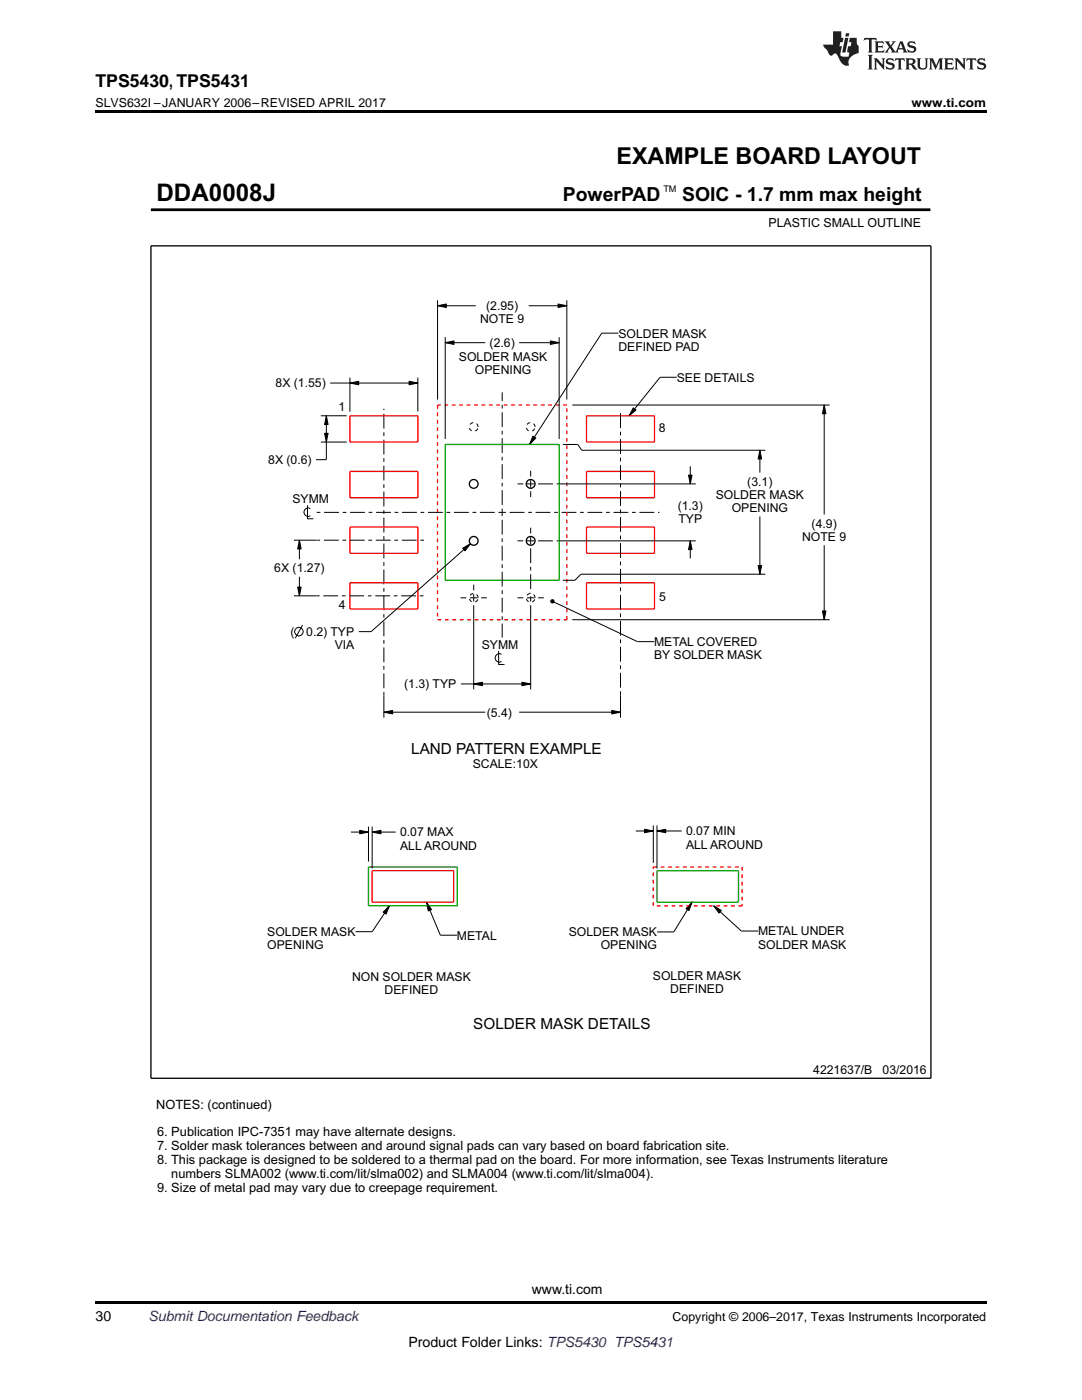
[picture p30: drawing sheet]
<svg xmlns="http://www.w3.org/2000/svg" width="216mm" height="279mm" viewBox="0 0 216 279" stroke-linecap="round" stroke-linejoin="round" font-family="sans-serif">
<defs><g id="words">
<text font-size="4.8" x="31.2" y="40.1">DDA0008J</text>
<text font-size="4.6" x="123" y="32.7">EXAMPLE BOARD LAYOUT</text>
<g font-size="3.9">
<text x="112.3" y="40.1">PowerPAD</text>
<text x="136.1" y="40.1">SOIC - 1.7 mm max height</text>
</g>
<text font-size="3.5" x="19" y="17.3">TPS5430, TPS5431</text>
<g font-size="3.1">
<text x="82" y="150.6">LAND PATTERN EXAMPLE</text>
<text x="94.4" y="205.3">SOLDER MASK DETAILS</text>
</g>
<g font-size="2.8">
<text x="19" y="263.6">30</text>
<text x="106.1" y="258.2">www.ti.com</text>
<text x="81.5" y="268.9">Product Folder Links: TPS5430 TPS5431</text>
</g>
<text font-size="2.8" fill="#0000c8" x="29.6" y="263.6">Submit Documentation Feedback</text>
<g font-size="2.6">
<text x="31.2" y="221.3">NOTES: (continued)</text>
<text x="31.3" y="226.8">6. Publication IPC-7351 may have alternate designs.</text>
<text x="31.3" y="229.6">7. Solder mask tolerances between and around signal pads can vary based on board fabrication site.</text>
<text x="31.3" y="232.3">8. This package is designed to be soldered to a thermal pad on the board. For more information, see Texas Instruments literature</text>
<text x="31.3" y="237.8">9. Size of metal pad may vary due to creepage requirement.</text>
<text x="34.2" y="235.1">numbers SLMA002 (www.ti.com/lit/slma002) and SLMA004 (www.ti.com/lit/slma004).</text>
</g>
<g font-size="2.5">
<text x="19" y="21.4">SLVS632I –JANUARY 2006–REVISED APRIL 2017</text>
<text x="181.9" y="21.4">www.ti.com</text>
<text x="153.3" y="45.4">PLASTIC SMALL OUTLINE</text>
<text x="134.2" y="263.6">Copyright © 2006–2017, Texas Instruments Incorporated</text>
</g>
<g font-size="2.4">
<text x="95.8" y="64.5">NOTE 9</text>
<text x="97" y="61.9">(2.95)</text>
<text x="97.7" y="69.3">(2.6)</text>
<text x="123.4" y="67.4">SOLDER MASK</text>
<text x="123.4" y="70">DEFINED PAD</text>
<text x="55" y="77.3">8X (1.55)</text>
<text x="91.6" y="72">SOLDER MASK</text>
<text x="94.8" y="74.6">OPENING</text>
<text x="135" y="76.2">SEE DETAILS</text>
<text x="67.6" y="82.1">1</text>
<text x="131.4" y="86.2">8</text>
<text x="53.5" y="92.6">8X (0.6)</text>
<text x="58.4" y="100.5">SYMM</text>
<text x="135.2" y="101.8">(1.3)</text>
<text x="142.8" y="99.6">SOLDER MASK</text>
<text x="149.1" y="96.9">(3.1)</text>
<text x="135.4" y="104.4">TYP</text>
<text x="146" y="102.2">OPENING</text>
<text x="160.1" y="107.9">NOTE 9</text>
<text x="161.9" y="105.3">(4.9)</text>
<text x="54.7" y="114.2">6X (1.27)</text>
<text x="67.6" y="121.5">4</text>
<text x="131.5" y="120">5</text>
<text x="58" y="126.9">(</text>
<text x="61.1" y="126.9">0.2) TYP</text>
<text x="66.8" y="129.6">VIA</text>
<text x="96.1" y="129.6">SYMM</text>
<text x="130.5" y="128.9">METAL COVERED</text>
<text x="130.5" y="131.6">BY SOLDER MASK</text>
<text x="80.7" y="137.4">(1.3) TYP</text>
<text x="97.1" y="143">(5.4)</text>
<text x="94.3" y="153.3">SCALE:10X</text>
<text x="79.8" y="166.9">0.07 MAX</text>
<text x="136.9" y="166.7">0.07 MIN</text>
<text x="79.8" y="169.6">ALL AROUND</text>
<text x="136.9" y="169.3">ALL AROUND</text>
<text x="53.3" y="186.8">SOLDER MASK</text>
<text x="53.3" y="189.4">OPENING</text>
<text x="91.2" y="187.5">METAL</text>
<text x="113.5" y="186.9">SOLDER MASK</text>
<text x="119.9" y="189.5">OPENING</text>
<text x="151.3" y="186.7">METAL UNDER</text>
<text x="151.3" y="189.3">SOLDER MASK</text>
<text x="70.2" y="195.8">NON SOLDER MASK</text>
<text x="130.3" y="195.6">SOLDER MASK</text>
<text x="76.7" y="198.4">DEFINED</text>
<text x="133.7" y="198.2">DEFINED</text>
<text x="162.3" y="214.3">4221637/B</text>
<text x="176.1" y="214.3">03/2016</text>
</g>
<text font-size="1.8" x="132.4" y="38.2">TM</text>
</g></defs>
<g fill="#000">
<path d="M19 22h177.8v.5h-177.8zM69.8 76.4l1.8-.3v.7zM81.6 76.1l1.8 .3-1.8 .4zM87.3 61l1.8-.3v.7zM88.8 68.4l1.8-.4v.7zM109.8 68l1.8 .4-1.8 .3zM111.4 60.7l1.7 .3-1.7 .4zM64.8 86.5h.7l-.4 1.7zM65.1 83l.4 1.7h-.7zM106.3 87l.6 .4-1.2 1.3zM126.4 81.4l.5 .4-1.4 1.2zM137.4 94.8h.7l-.4 1.8z"/>
<path d="M151.6 89.9l.4 1.7h-.7zM164.5 80.8l.3 1.8h-.7zM59.7 107.8l.4 1.8h-.7zM59.4 117.2h.7l-.4 1.7zM92.3 109.4l1.6-.9-1.1 1.4zM137.7 107.9l.4 1.8h-.7zM151.3 112.8h.7l-.4 1.8zM94.5 136.5l1.8-.4v.7zM104.1 136.1l1.8 .4-1.8 .3zM109.9 119.9l.3-.2h.2l.2 .3-.2 .3h-.2l-.3-.1zM164.1 121.9h.7l-.3 1.8zM76.6 142.1l1.7-.3v.7z"/>
<path d="M122.1 141.8l1.7 .3-1.7 .4zM71.8 165.7l1.7 .4-1.7 .3zM74.3 166.1l1.7-.4v.7zM128.6 165.5l1.8 .3-1.8 .4zM131.1 165.8l1.7-.3v.7zM76.4 182l1.3-1.2-.7 1.6zM85.1 180l1 1.5-.6 .3zM138.1 180l-.6 1.7-.6-.3zM142.4 180.8l1.5 .9-.4 .5zM19 259.7h177.8v.5h-177.8z"/>
</g>
<g fill="none" stroke="#000" stroke-width=".2">
<path d="M30.1 41.9h155.5M87.3 59.9v19.8M113.1 59.9v19.8M185.6 41.6v.5M65.9 76.4h17.5M69.8 76.4l1.8-.3v.7zM69.8 75.4v6.8M81.6 76.1l1.8 .3-1.8 .4zM83.4 75.4v6.7M87.3 61l1.8-.3v.7zM87.3 61h7.6M88.8 68.4l1.8-.4v.7z"/>
<path d="M88.8 67.3v20.3M88.8 68.4h8M103.6 68.4h8M105.5 61h7.6M109.8 68l1.8 .4-1.8 .3zM111.4 60.7l1.7 .3-1.7 .4zM111.6 67.3v20.3M123.4 66.5h-3.3l-14.4 22.2M135 75.3h-3.3l-6.2 7.7M64 88.2h5.2M64 83h5.2M64.8 86.5h.7l-.4 1.7z"/>
<path d="M65.1 83l.4 1.7h-.7zM65.1 83v8.7h-2M106.3 87l.6 .4-1.2 1.3zM111.6 96.6h27.2M112.3 88.7h3l.8 1.2h36.6M114.2 80.8h51.4M126.4 81.4l.5 .4-1.4 1.2zM137.4 94.8h.7l-.4 1.8zM137.7 93.1v3.5M151.6 89.9l.4 1.7h-.7zM151.6 89.9v4.4M164.5 80.8l.3 1.8h-.7z"/>
<path d="M164.5 80.8v21.9M58.6 118.9h4.6M58.6 107.8h4.6M59.4 117.2h.7l-.4 1.7zM59.7 107.8l.4 1.8h-.7zM59.7 107.8v3.8M59.7 115.1v3.8M61.4 100.8v2.7h1.1M61.9 101.5a.86 .86 0 0 0-1.3 .7 .86 .86 0 0 0 1.3 .7M92.3 109.4l1.6-.9-1.1 1.4zM93.9 108.5l-19.9 17.6h-2.4M109.9 119.9l.3-.2h.2l.2 .3-.2 .3h-.2l-.3-.1z"/>
<path d="M111.6 107.9h27.2M137.7 107.9l.4 1.8h-.7zM137.7 107.9v3.5M151.3 112.8h.7l-.4 1.8zM151.6 103.1v11.5M152.7 114.6h-36.8l-1.2 1.2h-2.4M164.5 108.8v14.9M60.4 124.7l-1.5 2.7M76.6 138.9v4.3M92 136.5h13.9M94.5 136.5l1.8-.4v.7zM94.5 123.7v13.9"/>
<path d="M99.5 129.9v2.7h1.2M100.1 130.6a.86 .86 0 0 0-1.3 .7 .86 .86 0 0 0 1.3 .7M104.1 136.1l1.8 .4-1.8 .3zM105.9 123.7v13.9M110.5 120.2l16.7 7.9h3.3M114.2 123.7h51.4M123.8 138.8v4.4M164.1 121.9h.7l-.3 1.8zM76.6 142.1l1.7-.3v.7zM76.6 142.1h20.2M103.6 142.1h20.2M122.1 141.8l1.7 .3-1.7 .4z"/>
<path d="M70 166.1h3.5M71.8 165.7l1.7 .4-1.7 .3zM73.5 165v6.9M74.3 166.1l1.7-.4v.7zM74.3 165v8.3M74.3 166.1h4.7M126.9 165.8h3.5M128.6 165.5l1.8 .3-1.8 .4zM130.4 164.7v7.5M131.1 165.8l1.7-.3v.7zM131.1 164.7v8.6M131.1 165.8h4.9"/>
<path d="M76.4 182l1.3-1.2-.7 1.6zM77.7 180.8l-3.4 5.1h-3.4M85.1 180l1 1.5-.6 .3zM85.1 180l2.8 6.6h3.3M138.1 180l-.6 1.7-.6-.3zM138.1 180l-3.7 6h-3.3M142.4 180.8l1.5 .9-.4 .5zM142.4 180.8l5.5 5h3.4"/>
<circle cx="59.6" cy="126.1" r=".86"/>
</g>
<g fill="none" stroke="#000" stroke-width=".26">
<path d="M30.1 49.1h155.7v166.1h-155.7z"/>
<circle cx="94.5" cy="96.6" r=".87"/>
<circle cx="105.9" cy="96.6" r=".87"/>
<circle cx="94.5" cy="107.9" r=".87"/>
<circle cx="105.9" cy="107.9" r=".87"/>
</g>
<path d="M30.1 41.9h155.5" fill="none" stroke="#000" stroke-width=".55"/>
<path d="M69.8 83h13.6v5.2h-13.6zM69.8 94.1h13.6v5.2h-13.6zM117 94.1h13.6v5.2h-13.6zM117 83h13.6v5.2h-13.6zM69.8 105.2h13.6v5.2h-13.6zM69.8 116.3h13.6v5.2h-13.6zM117 116.3h13.6v5.2h-13.6zM117 105.2h13.6v5.2h-13.6zM74.3 173.8h16.2v6.2h-16.2z" fill="none" stroke="#f00" stroke-width=".26"/>
<g fill="none" stroke="#000" stroke-width=".2" stroke-dasharray=".7 .7 3 .7" stroke-linecap="butt">
<path d="M105.9 96.6v2.6M105.9 96.6v-2.7M105.9 96.6h-2.6M105.9 96.6h5.7M84.5 118.9h-21.3M84.6 107.8h-21.3M94.5 119.3h-2.6M94.5 119.3h2.6M94.5 119.3v4.4M94.5 119.3v-2.6M100.2 102.3v24.9M100.2 102.3v-24"/>
<path d="M100.2 102.3h-37.1M100.2 102.3h31.4M105.9 119.3h-2.6M105.9 119.3h2.6M105.9 107.9h-2.6M105.9 107.9h5.7M105.9 107.9v10.5M105.9 119.3v4.3M105.9 119.3v-.3M105.9 107.9v-2.6M76.6 138.8v-57.2M123.8 138.7v-57"/>
</g>
<path d="M87.3 80.8v42.9M113.1 80.8h-25.8M87.3 123.7h25.8M113.1 123.7v-42.9M130.4 173h17.7M148.1 173v7.8M130.4 180.8v-7.8M148.1 180.8h-17.7" fill="none" stroke="#f00" stroke-width=".26" stroke-dasharray=".7 .7" stroke-linecap="butt"/>
<path d="M88.8 88.7h22.8v27.1h-22.8zM73.5 173h17.8v7.8h-17.8zM131.1 173.8h16.3v6.2h-16.3z" fill="none" stroke="#00a600" stroke-width=".26"/>
<g fill="none" stroke="#000" stroke-width=".2" stroke-dasharray=".7 .7" stroke-linecap="butt">
<circle cx="94.5" cy="85.2" r=".87"/>
<circle cx="105.9" cy="85.2" r=".87"/>
<circle cx="94.5" cy="119.3" r=".87"/>
<circle cx="105.9" cy="119.3" r=".87"/>
</g>
<g fill="#231f20">
<path d="M172.5 7.6l-.1 .5 .4-.2h.6v.1v2.1l-.2 .4h.9l-.2-.4v-2.1l.1-.1h.5l.5 .2-.2-.5zM174.5 8.3l.2 .3v1.5l-.2 .4h1.8l.2-.6a1.04 1.04 0 0 1-1.3 .2v-.7h.6l.3 .2v-.6l-.3 .2h-.6v-.6l.8-.1 .4 .3-.2-.5zM176.5 8.3l.9 1.1-.9 1.1h.8l-.2-.2 .4-.7 .5 .7-.2 .2h1.5l-.2-.2 .2-.4h.9l.1 .4-.2 .2h1l-.3-.3-.7-1.9h-.5l-.9 2-.8-1 .9-1h-.8l.1 .3-.4 .5-.3-.6 .1-.2zM179.7 8.6l.4 1h-.7zM181.3 8.4a.63 .63 0 0 0-.2 .7 .63 .63 0 0 0 .6 .4l.6 .2 .1 .2a.75 .75 0 0 1-.7 .4 .75 .75 0 0 1-.6-.5l.1 .7 .1-.1a1.11 1.11 0 0 0 1.5-.6 1.13 1.13 0 0 0-1.2-.8l-.1-.4a1.04 1.04 0 0 1 1.2 .2l-.2-.5-.2 .1-.4-.2zM173.2 10.9l.2 .4v2.2l-.2 .4h1l-.3-.4v-2.2l.3-.4zM174.3 11.6l.3 .4v1.5l-.3 .4h.8l-.2-.4v-1.3l1.5 1.7v-1.9l.2-.4h-.7l.2 .4v.9l-1.1-1.3zM177 11.8a.62 .62 0 0 0-.2 .7 .62 .62 0 0 0 .6 .4l.6 .1 .1 .3a.76 .76 0 0 1-.7 .3 .76 .76 0 0 1-.7-.4l.2 .7 .1-.1a1.11 1.11 0 0 0 1.5-.6 1.13 1.13 0 0 0-1.2-.8l-.1-.4a1.04 1.04 0 0 1 1.2 .2l-.2-.6-.2 .1-.5-.1zM178.7 11.6l-.2 .6a.61 .61 0 0 1 .8-.3v1.6l-.2 .4h.9l-.2-.4v-1.6a.63 .63 0 0 1 .7 .3l-.1-.6zM180.6 11.6l.3 .4v1.5l-.3 .4h1l-.2-.2-.1-.8 .6 .2a.76 .76 0 0 0 1.2 .7l-1-1a.58 .58 0 0 0 .6-.5 .58 .58 0 0 0-.5-.6zM181.4 11.9h.1a.45 .45 0 0 1 .5 .1 .45 .45 0 0 1 .1 .5l-.8 .2zM182.9 11.6l.2 .2a2.17 2.17 0 0 0 .3 1.9 .99 .99 0 0 0 1.6-.6v-1.1l.2-.4h-.7l.2 .2a1.92 1.92 0 0 1-.2 1.8 .6 .6 0 0 1-.9-.5v-1.1l.2-.4zM185.4 11.6l.2 .4v1.5l-.2 .4h.7l-.2-.4v-1.4l.8 1.8 .8-1.8v1.4l-.2 .4h.9l-.2-.4v-1.5l.2-.4h-.8l-.6 1.5-.6-1.5zM188.4 11.6l.2 .4v1.5l-.2 .4h1.8l.1-.6a1.04 1.04 0 0 1-1.2 .1v-.6h.5l.4 .2v-.6l-.4 .2h-.5v-.7h.8l.3 .3-.1-.6zM190.5 11.6l.2 .4v1.5l-.2 .4h.7l-.2-.4v-1.3l1.5 1.7v-1.9l.2-.4h-.7l.2 .4v.9l-1.1-1.3zM192.9 11.6l-.1 .6a.61 .61 0 0 1 .7-.3l.1 1.6-.3 .4h1l-.3-.4 .1-1.6a.63 .63 0 0 1 .7 .3l-.1-.6zM195.2 11.8a.62 .62 0 0 0-.2 .7 .62 .62 0 0 0 .6 .4l.6 .1 .1 .3a.76 .76 0 0 1-.7 .3 .76 .76 0 0 1-.6-.4l.1 .7 .1-.1a1.11 1.11 0 0 0 1.6-.6 1.13 1.13 0 0 0-1.3-.8l-.1-.4a1.04 1.04 0 0 1 1.2 .2l-.1-.6-.2 .1-.5-.1z"/>
<path d="M166.2 6.3v2.6h-1.9v.4l.8 .9a.91 .91 0 0 0 1 .8 .56 .56 0 0 1 .5-.3 .56 .56 0 0 1 .5 .3l.4 .8a1.53 1.53 0 0 0 1.9 1.2 1.54 1.54 0 0 1 1-2.1l.9-.3v-1.4a1.52 1.52 0 0 1-.4-1.6h-1.3l-.2 .8h.5l-.2 .8h-.5l-.1 1v.2l.4 .1-.2 .8a1.93 1.93 0 0 1-1.6-.3l.3-1.8h-.5l.2-.8h.4l.2-.8h-.4v-1.3zM168.6 7.6l-.6 2.9h.7l.6-2.9zM168.8 6.6l-.1 .7h.6l.2-.7z"/>
</g>
<use href="#words"/>
</svg>
